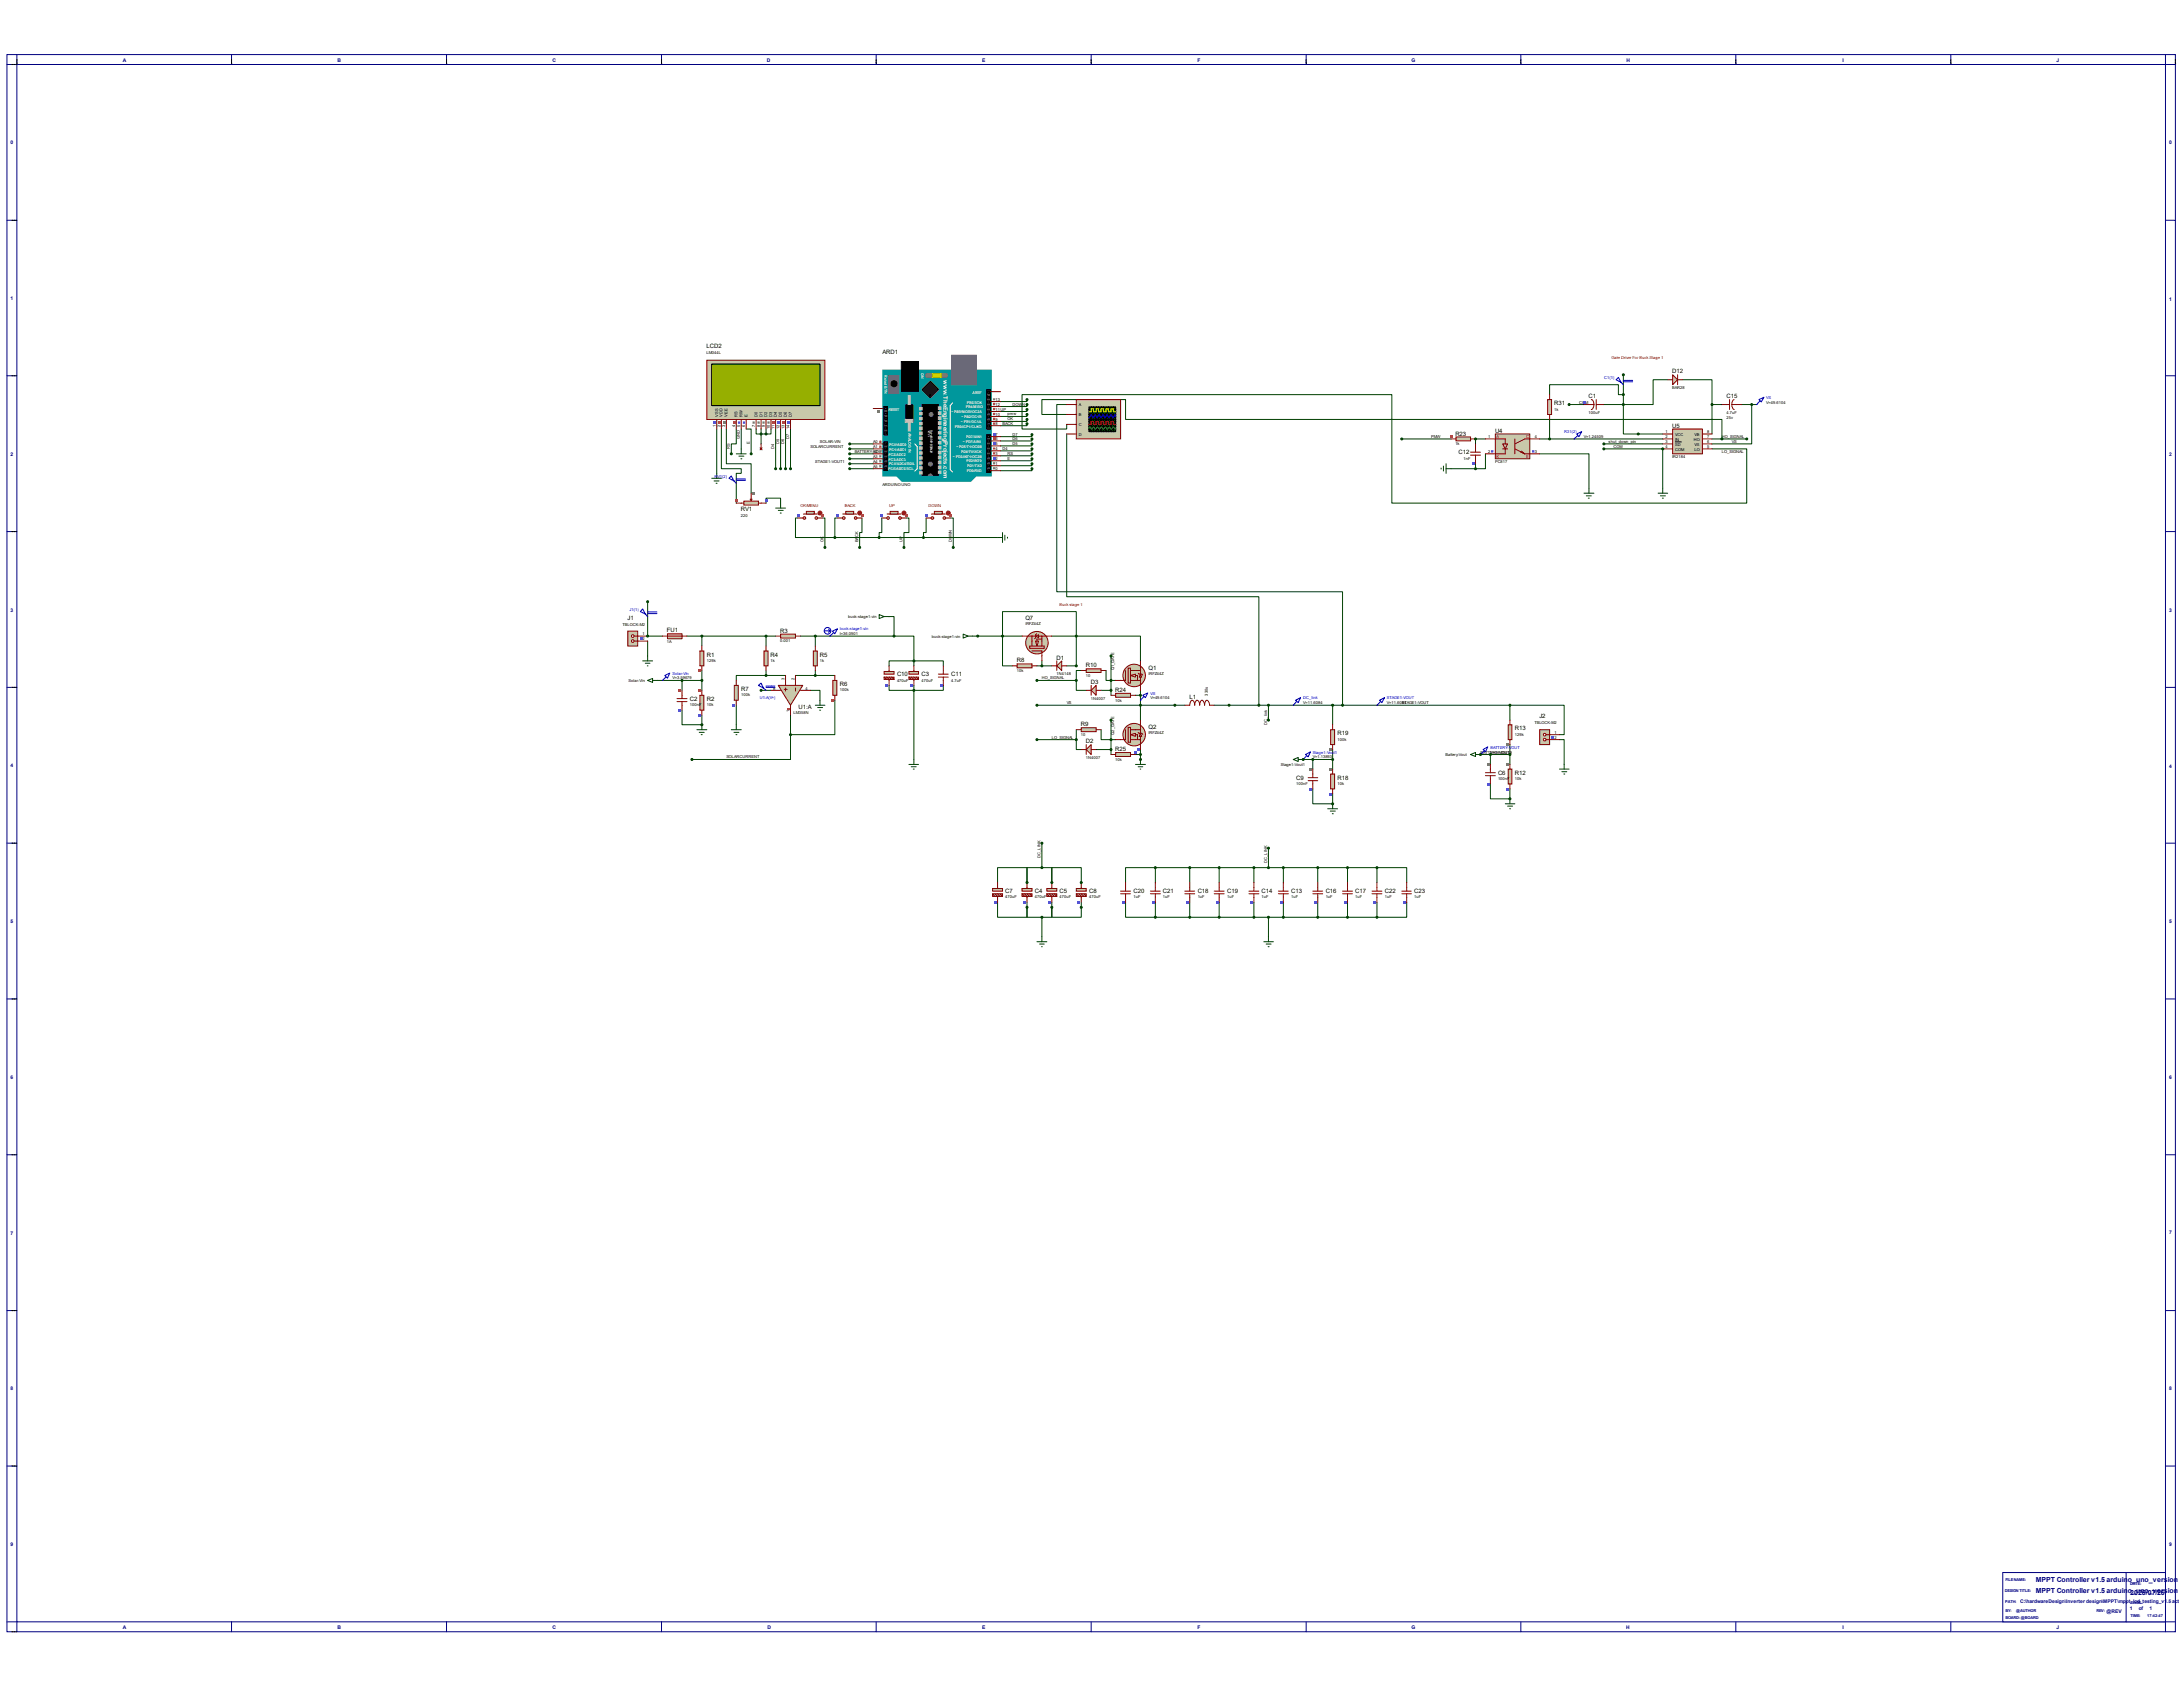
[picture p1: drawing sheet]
<svg xmlns="http://www.w3.org/2000/svg" width="279mm" height="216mm" viewBox="0 0 279 216" stroke-linecap="round" stroke-linejoin="round" font-family="sans-serif">
<defs><g id="words">
<g font-size=".9" fill="#000080">
<text x="260.6" y="202.4">MPPT Controller v1.5 arduino_uno_version wor</text>
<text x="260.6" y="203.8">MPPT Controller v1.5 arduino_uno_version wor</text>
<text x="272.6" y="204.1">2026/07/26</text>
</g>
<g font-size=".8">
<text x="90.4" y="44.6">LCD2</text>
<text x="112.9" y="45.3">ARD1</text>
<text x="214" y="47.8">D12</text>
<text x="198.9" y="51.9">R31</text>
<text x="203.3" y="51">C1</text>
<text x="221" y="51">C15</text>
<text x="186.3" y="55.8">R23</text>
<text x="186.7" y="58.2">C12</text>
<text x="191.3" y="55.4">U4</text>
<text x="214" y="54.7">U5</text>
<text x="94.8" y="65.4">RV1</text>
<text x="80.3" y="79.3">J1</text>
<text x="85.3" y="80.9">FU1</text>
<text x="99.9" y="81">R3</text>
<text x="131.2" y="79.3">Q7</text>
<text x="88.3" y="89.7">C2</text>
<text x="90.5" y="89.7">R2</text>
<text x="90.5" y="84">R1</text>
<text x="94.9" y="88.4">R7</text>
<text x="98.6" y="84">R4</text>
<text x="104.9" y="84">R5</text>
<text x="107.5" y="87.8">R6</text>
<text x="114.8" y="86.5">C10</text>
<text x="117.9" y="86.5">C3</text>
<text x="121.8" y="86.5">C11</text>
<text x="130.1" y="84.8">R8</text>
<text x="135.2" y="84.4">D1</text>
<text x="139" y="85.4">R10</text>
<text x="139.6" y="87.5">D3</text>
<text x="142.7" y="88.6">R24</text>
<text x="147" y="85.7">Q1</text>
<text x="152.2" y="89.5">L1</text>
<text x="102.2" y="90.7">U1:A</text>
<text x="138.3" y="93">R9</text>
<text x="139" y="95.1">D2</text>
<text x="147" y="93.3">Q2</text>
<text x="171.2" y="94.1">R19</text>
<text x="193.9" y="93.5">R13</text>
<text x="197" y="91.9">J2</text>
<text x="142.7" y="96.1">R25</text>
<text x="165.9" y="99.8">C9</text>
<text x="171.2" y="99.8">R18</text>
<text x="191.7" y="99.1">C6</text>
<text x="193.9" y="99.1">R12</text>
<text x="128.7" y="114.3">C7</text>
<text x="132.5" y="114.3">C4</text>
<text x="135.6" y="114.3">C5</text>
<text x="139.4" y="114.3">C8</text>
<text x="145.1" y="114.3">C20</text>
<text x="148.8" y="114.3">C21</text>
<text x="153.3" y="114.3">C18</text>
<text x="157.1" y="114.3">C19</text>
<text x="161.5" y="114.3">C14</text>
<text x="165.3" y="114.3">C13</text>
<text x="169.7" y="114.3">C16</text>
<text x="173.4" y="114.3">C17</text>
<text x="177.2" y="114.3">C22</text>
<text x="181" y="114.3">C23</text>
</g>
<text font-size=".8" fill="#fff" x="120.8" y="48.6" transform="rotate(90 120.8 48.6)">www.TheEngineeringProjects.com</text>
<g font-size=".6" fill="#000080">
<text x="15.7" y="7.9">A</text>
<text x="43.2" y="7.9">B</text>
<text x="70.7" y="7.9">C</text>
<text x="98.1" y="7.9">D</text>
<text x="125.7" y="7.9">E</text>
<text x="153.2" y="7.9">F</text>
<text x="180.6" y="7.9">G</text>
<text x="208.2" y="7.9">H</text>
<text x="235.8" y="7.9">I</text>
<text x="263.2" y="7.9">J</text>
<text x="1.4" y="18.5">0</text>
<text x="277.6" y="18.5">0</text>
<text x="1.4" y="38.4">1</text>
<text x="277.6" y="38.5">1</text>
<text x="1.4" y="58.3">2</text>
<text x="277.6" y="58.3">2</text>
<text x="1.4" y="78.3">3</text>
<text x="277.6" y="78.3">3</text>
<text x="1.4" y="98.2">4</text>
<text x="277.6" y="98.3">4</text>
<text x="1.4" y="118.1">5</text>
<text x="277.6" y="118.1">5</text>
<text x="1.4" y="138">6</text>
<text x="277.6" y="138">6</text>
<text x="1.4" y="158.1">7</text>
<text x="277.6" y="158">7</text>
<text x="1.4" y="177.9">8</text>
<text x="277.6" y="177.9">8</text>
<text x="1.4" y="197.9">9</text>
<text x="277.6" y="197.9">9</text>
<text x="15.7" y="208.4">A</text>
<text x="43.2" y="208.4">B</text>
<text x="70.7" y="208.4">C</text>
<text x="98.2" y="208.4">D</text>
<text x="125.7" y="208.4">E</text>
<text x="153.2" y="208.4">F</text>
<text x="180.6" y="208.4">G</text>
<text x="208.2" y="208.4">H</text>
<text x="235.8" y="208.4">I</text>
<text x="258.6" y="205.1">C:\hardwareDesign\Inverter design\MPPT\mppt_lcd_testing_v1.5 active\M</text>
<text x="263.2" y="208.4">J</text>
<text x="269.6" y="206.4">@REV</text>
<text x="272.6" y="206">1</text>
<text x="273.7" y="206">of</text>
<text x="275.1" y="206">1</text>
</g>
<g font-size=".5">
<text x="90.4" y="45.3">LM044L</text>
<text x="91.9" y="53.3" transform="rotate(-90 91.9 53.3)">VSS</text>
<text x="92.5" y="53.3" transform="rotate(-90 92.5 53.3)">VDD</text>
<text x="93.1" y="53.3" transform="rotate(-90 93.1 53.3)">VEE</text>
<text x="94.4" y="53.3" transform="rotate(-90 94.4 53.3)">RS</text>
<text x="95" y="53.3" transform="rotate(-90 95 53.3)">RW</text>
<text x="95.7" y="53.3" transform="rotate(-90 95.7 53.3)">E</text>
<text x="96.9" y="53.3" transform="rotate(-90 96.9 53.3)">D0</text>
<text x="97.6" y="53.3" transform="rotate(-90 97.6 53.3)">D1</text>
<text x="98.2" y="53.3" transform="rotate(-90 98.2 53.3)">D2</text>
<text x="98.8" y="53.3" transform="rotate(-90 98.8 53.3)">D3</text>
<text x="99.4" y="53.3" transform="rotate(-90 99.4 53.3)">D4</text>
<text x="100.1" y="53.3" transform="rotate(-90 100.1 53.3)">D5</text>
<text x="100.7" y="53.3" transform="rotate(-90 100.7 53.3)">D6</text>
<text x="101.3" y="53.3" transform="rotate(-90 101.3 53.3)">D7</text>
<text x="127.4" y="53.8">9</text>
<text x="127.4" y="53.2">10</text>
<text x="127.4" y="52.6">11UP</text>
<text x="127.4" y="51.9">12</text>
<text x="127.4" y="51.3">13</text>
<text x="128.9" y="53.8">OK</text>
<text x="128.9" y="53.1">pmw</text>
<text x="129.6" y="51.9">DOWN</text>
<text x="138.1" y="52">A</text>
<text x="138.1" y="53.3">B</text>
<text x="198.9" y="52.5">1k</text>
<text x="202.1" y="51.6">COM</text>
<text x="203.3" y="53">100uF</text>
<text x="214" y="49.8">BAR28</text>
<text x="221" y="53">4.7uF</text>
<text x="221" y="53.6">25v</text>
<text x="226.1" y="51.6">V=49.6104</text>
<text x="91.6" y="54.6" transform="rotate(-90 91.6 54.6)">1</text>
<text x="92.2" y="54.6" transform="rotate(-90 92.2 54.6)">2</text>
<text x="92.8" y="54.6" transform="rotate(-90 92.8 54.6)">3</text>
<text x="93.4" y="57.4" transform="rotate(-90 93.4 57.4)">RS</text>
<text x="94.1" y="54.6" transform="rotate(-90 94.1 54.6)">4</text>
<text x="94.7" y="56.2" transform="rotate(-90 94.7 56.2)">GND</text>
<text x="94.7" y="54.6" transform="rotate(-90 94.7 54.6)">5</text>
<text x="95.4" y="54.6" transform="rotate(-90 95.4 54.6)">6</text>
<text x="96" y="56.8" transform="rotate(-90 96 56.8)">E</text>
<text x="96.6" y="54.6" transform="rotate(-90 96.6 54.6)">7</text>
<text x="97.3" y="54.6" transform="rotate(-90 97.3 54.6)">8</text>
<text x="97.9" y="54.6" transform="rotate(-90 97.9 54.6)">9</text>
<text x="98.5" y="54.9" transform="rotate(-90 98.5 54.9)">10</text>
<text x="99.1" y="57.4" transform="rotate(-90 99.1 57.4)">D4</text>
<text x="99.1" y="54.9" transform="rotate(-90 99.1 54.9)">11</text>
<text x="99.7" y="56.8" transform="rotate(-90 99.7 56.8)">D5</text>
<text x="99.8" y="54.9" transform="rotate(-90 99.8 54.9)">12</text>
<text x="100.4" y="56.8" transform="rotate(-90 100.4 56.8)">D6</text>
<text x="100.4" y="54.9" transform="rotate(-90 100.4 54.9)">13</text>
<text x="101" y="56.2" transform="rotate(-90 101 56.2)">D7</text>
<text x="101" y="54.9" transform="rotate(-90 101 54.9)">14</text>
<text x="103.7" y="57.3">SOLARCURRENT</text>
<text x="104.4" y="59.2">STAGE1-VOUT1</text>
<text x="104.9" y="56.7">SOLAR-VIN</text>
<text x="109.4" y="58">BATTERY-VOUT</text>
<text x="111.8" y="59.9">A5</text>
<text x="111.8" y="59.3">A4</text>
<text x="111.8" y="58.6">A3</text>
<text x="111.8" y="58">A2</text>
<text x="111.8" y="57.4">A1</text>
<text x="111.8" y="56.7">A0</text>
<text x="127.4" y="59.5">1</text>
<text x="127.4" y="58.9">2</text>
<text x="127.4" y="58.3">3</text>
<text x="127.4" y="57.6">4</text>
<text x="127.4" y="57">5</text>
<text x="127.4" y="56.3">6</text>
<text x="127.4" y="55.8">7</text>
<text x="127.4" y="54.4">8</text>
<text x="128.3" y="54.4">BACK</text>
<text x="128.3" y="57.6">D4</text>
<text x="128.9" y="58.8">E</text>
<text x="128.9" y="58.2">RS</text>
<text x="129.6" y="56.9">D5</text>
<text x="129.6" y="56.3">D6</text>
<text x="129.6" y="55.8">D7</text>
<text x="138.1" y="54.5">C</text>
<text x="138.1" y="55.8">D</text>
<text x="183.2" y="56">PMW</text>
<text x="186.3" y="57">1k</text>
<text x="187.3" y="58.8">1nF</text>
<text x="190.5" y="56.1">1</text>
<text x="190.5" y="58">2</text>
<text x="191.3" y="59.3">PC817</text>
<text x="196.4" y="56.1">4</text>
<text x="196.4" y="58">3</text>
<text x="202.7" y="56">V=1.24509</text>
<text x="205.9" y="56.7">shut_down_pin</text>
<text x="206.5" y="57.3">COM</text>
<text x="213.1" y="55.5">1</text>
<text x="213.1" y="56.7">3</text>
<text x="213.1" y="56.1">2</text>
<text x="213.1" y="57.4">4</text>
<text x="214" y="58.6">IR2184</text>
<text x="214.4" y="55.8">VCC</text>
<text x="214.4" y="57">SD</text>
<text x="214.4" y="56.4">IN</text>
<text x="214.4" y="57.7">COM</text>
<text x="216.8" y="56.4">HO</text>
<text x="216.9" y="55.8">VB</text>
<text x="216.9" y="57">VS</text>
<text x="216.9" y="57.7">LO</text>
<text x="218.5" y="55.5">8</text>
<text x="218.5" y="56.1">7</text>
<text x="218.5" y="56.7">6</text>
<text x="218.5" y="57.4">5</text>
<text x="220.4" y="58">LO_SIGNAL</text>
<text x="220.4" y="56">HO_SIGNAL</text>
<text x="221.7" y="56.7">VS</text>
<text x="112.9" y="62.2">ARDUINO UNO</text>
<text x="127.4" y="60.2">0</text>
<text x="94.8" y="66.1">220</text>
<text x="105.4" y="69.4" transform="rotate(-90 105.4 69.4)">OK</text>
<text x="109.8" y="69.4" transform="rotate(-90 109.8 69.4)">BACK</text>
<text x="115.5" y="69.4" transform="rotate(-90 115.5 69.4)">UP</text>
<text x="121.8" y="69.4" transform="rotate(-90 121.8 69.4)">DOWN</text>
<text x="79.7" y="80.1">TBLOCK-M2</text>
<text x="82.3" y="81.3">1</text>
<text x="82.3" y="82">2</text>
<text x="85.3" y="82.3">1A</text>
<text x="99.9" y="82.2">0.001</text>
<text x="107.5" y="81.3">I=36.0901</text>
<text x="108.5" y="79.1">buck-stage1-vin</text>
<text x="119.3" y="81.6">buck-stage1-vin</text>
<text x="131.2" y="80">IRFZ44Z</text>
<text x="80.4" y="87.3">Solar-Vin</text>
<text x="86.1" y="87">V=3.59679</text>
<text x="90.5" y="84.7">129k</text>
<text x="94.9" y="89.1">100k</text>
<text x="98.6" y="84.7">1k</text>
<text x="99" y="88.3">8</text>
<text x="100.4" y="87.1" transform="rotate(-90 100.4 87.1)">3</text>
<text x="101.7" y="87.1" transform="rotate(-90 101.7 87.1)">2</text>
<text x="103.1" y="88.3">4</text>
<text x="104.9" y="84.7">1k</text>
<text x="107.5" y="88.5">100k</text>
<text x="114.8" y="87.2">470uF</text>
<text x="117.9" y="87.2">470uF</text>
<text x="121.8" y="87.2">4.7uF</text>
<text x="130.1" y="86">10k</text>
<text x="133.3" y="87">HO_SIGNAL</text>
<text x="135.2" y="86.4">1N4148</text>
<text x="139" y="86.7">10</text>
<text x="139.6" y="89.5">1N4007</text>
<text x="142.6" y="85.8" transform="rotate(-90 142.6 85.8)">Q1_GATE</text>
<text x="142.7" y="89.8">10k</text>
<text x="147" y="86.4">IRFZ44Z</text>
<text x="147.2" y="89.5">V=49.6104</text>
<text x="154.6" y="89" transform="rotate(-90 154.6 89)">330u</text>
<text x="88.3" y="90.4">100nF</text>
<text x="90.5" y="90.4">10k</text>
<text x="101" y="91.2" transform="rotate(-90 101 91.2)">1</text>
<text x="101.6" y="91.4">LM358N</text>
<text x="134.6" y="94.5">LO_SIGNAL</text>
<text x="136.5" y="90.1">VS</text>
<text x="138.3" y="94.2">10</text>
<text x="142.6" y="94" transform="rotate(-90 142.6 94)">Q2_GATE</text>
<text x="147" y="94">IRFZ44Z</text>
<text x="162.2" y="92.7" transform="rotate(-90 162.2 92.7)">DC_link</text>
<text x="166.8" y="90.1">V=11.6084</text>
<text x="171.2" y="94.8">100k</text>
<text x="177.5" y="90.1">V=11.6084</text>
<text x="179.4" y="90.1">STAGE1-VOUT</text>
<text x="193.9" y="94.2">129k</text>
<text x="196.4" y="92.7">TBLOCK-M2</text>
<text x="199" y="93.9">1</text>
<text x="199" y="94.6">2</text>
<text x="93" y="97.1">SOLARCURRENT</text>
<text x="139" y="97.1">1N4007</text>
<text x="142.7" y="97.4">10k</text>
<text x="163.9" y="98">Stage1-Vout1</text>
<text x="165.9" y="100.5">100nF</text>
<text x="168" y="97.1">V=1.13893</text>
<text x="171.2" y="100.5">10k</text>
<text x="185" y="96.8">Battery-Vout</text>
<text x="189.5" y="96.4">BATTERY-VOUT</text>
<text x="190.8" y="96.4">V=0.903519</text>
<text x="191.7" y="99.9">100nF</text>
<text x="193.9" y="99.9">10k</text>
<text x="133.2" y="109.8" transform="rotate(-90 133.2 109.8)">DC_LINK</text>
<text x="162.2" y="110.4" transform="rotate(-90 162.2 110.4)">DC_LINK</text>
<text x="128.7" y="115">470uF</text>
<text x="132.5" y="115">470uF</text>
<text x="135.6" y="115">470uF</text>
<text x="139.4" y="115">470uF</text>
<text x="145.1" y="115">1uF</text>
<text x="148.8" y="115">1uF</text>
<text x="153.3" y="115">1uF</text>
<text x="157.1" y="115">1uF</text>
<text x="161.5" y="115">1uF</text>
<text x="165.3" y="115">1uF</text>
<text x="169.7" y="115">1uF</text>
<text x="173.4" y="115">1uF</text>
<text x="177.2" y="115">1uF</text>
<text x="181" y="115">1uF</text>
</g>
<g font-size=".5" fill="#fff">
<text x="117.9" y="47.7" transform="rotate(90 117.9 47.7)">ON</text>
<text x="113.2" y="48" transform="rotate(90 113.2 48)">Reset BTN</text>
<text x="113.7" y="52.5">RESET</text>
<text x="121.8" y="52.9">~ PB3/MOSI/OC2A</text>
<text x="123" y="53.6">~ PB2/OC1B</text>
<text x="123.6" y="52.2">PB4/MISO</text>
<text x="123.7" y="51.6">PB5/SCK</text>
<text x="124.5" y="50.4">AREF</text>
<text x="113.7" y="59">PC3/ADC3</text>
<text x="113.7" y="58.3">PC2/ADC2</text>
<text x="113.7" y="59.6">PC4/ADC4/SDA</text>
<text x="113.8" y="57.7">PC1/ADC1</text>
<text x="113.8" y="57.1">PC0/ADC0</text>
<text x="116.3" y="55.4" transform="rotate(90 116.3 55.4)">ANALOG IN</text>
<text x="122" y="58.6">~ PD3/INT1/OC2B</text>
<text x="122.2" y="54.7">PB0/ICP1/CLKO</text>
<text x="122.4" y="57.4">~ PD5/T1/OC0B</text>
<text x="123" y="54.1">~ PB1/OC1A</text>
<text x="123" y="58">PD4/T0/XCK</text>
<text x="123.2" y="56.7">~ PD7/AIN1</text>
<text x="123.7" y="56.1">PD7/AIN1</text>
<text x="123.7" y="59.2">PD2/INT0</text>
<text x="123.8" y="59.7">PD1/TXD</text>
<text x="113.7" y="60.2">PC5/ADC5/SCL</text>
<text x="123.7" y="60.4">PD0/RXD</text>
</g>
<g font-size=".5" fill="#800000">
<text x="206.2" y="46">Gate Driver For Buck Stage 1</text>
<text x="191.5" y="56.1">A</text>
<text x="191.5" y="58.6">K</text>
<text x="195.3" y="56.1">C</text>
<text x="195.3" y="58.6">E</text>
<text x="102.4" y="64.9">OK/MENU</text>
<text x="108.1" y="64.9">BACK</text>
<text x="113.8" y="64.9">UP</text>
<text x="118.8" y="64.9">DOWN</text>
<text x="135.6" y="77.5">Buck stage 1</text>
</g>
<g font-size=".5" fill="#0000c0">
<text x="205.3" y="48.5">C1(1)</text>
<text x="226.1" y="51.1">VS</text>
<text x="200.2" y="55.5">R31(2)</text>
<text x="91.4" y="61.1">RV1(2)</text>
<text x="80.6" y="78.1">J1(1)</text>
<text x="107.5" y="80.7">buck-stage1-vin</text>
<text x="86.1" y="86.4">Solar-Vin</text>
<text x="97.2" y="89.5">U1:A(V+)</text>
<text x="147.2" y="88.9">VS</text>
<text x="166.8" y="89.5">DC_link</text>
<text x="177.5" y="89.5">STAGE1-VOUT</text>
<text x="190.8" y="95.8">BATTERY-VOUT</text>
<text x="168" y="96.4">Stage1-Vout1</text>
</g>
<g font-size=".5" fill="#000080">
<text x="256.6" y="203.8">DESIGN TITLE:</text>
<text x="256.7" y="202.4">FILE NAME:</text>
<text x="272.6" y="202.9">DATE:</text>
<text x="256.6" y="205.1">PATH:</text>
<text x="256.7" y="206.3">BY:</text>
<text x="256.7" y="207.2">BOARD: @BOARD</text>
<text x="258.1" y="206.3">@AUTHOR</text>
<text x="268.3" y="206.3">REV:</text>
<text x="272.7" y="205.2">PAGE:</text>
<text x="272.7" y="207">TIME:</text>
<text x="274.8" y="207">17:42:47</text>
</g>
<g font-size=".4" fill="#fff">
<text x="119.1" y="55.9" transform="rotate(-90 119.1 55.9)">1121</text>
<text x="119.4" y="58" transform="rotate(-90 119.4 58)">ATMEGA328P-PU</text>
</g>
</g></defs>
<g fill="none" stroke="#000080" stroke-width=".13">
<path d="M.9 7h277.5v201.8h-277.5zM2.2 8.3h275v199.3h-275zM2.2 7v1.3h-1.3M29.6 7v1.3M57.1 7v1.3M84.7 7v1.3M112.1 7v1.3M139.7 7v1.3M167.2 7v1.3M194.6 7v1.3M222.2 7v1.3M249.7 7v1.3"/>
<path d="M277.2 7v1.3h1.2M.9 28.2h1.3M277.2 28.2h1.2M.9 48.1h1.3M277.2 48.1h1.2M.9 68h1.3M277.2 68h1.2M.9 88h1.3M277.2 88h1.2M.9 107.9h1.3M277.2 107.9h1.2M.9 127.8h1.3"/>
<path d="M277.2 127.8h1.2M.9 147.8h1.3M277.2 147.8h1.2M.9 167.7h1.3M277.2 167.7h1.2M.9 187.6h1.3M277.2 187.6h1.2M.9 207.6h1.3v1.2M29.6 207.6v1.2M57.1 207.6v1.2M84.7 207.6v1.2M112.1 207.6v1.2"/>
<path d="M139.7 207.6v1.2M167.2 207.6v1.2M194.6 207.6v1.2M222.2 207.6v1.2M249.7 207.6v1.2M278.4 207.6h-1.2v1.2"/>
</g>
<g fill="none" stroke="#000" stroke-width=".13">
<path d="M1.5 8.3h.6M2.2 7.6v.6M29.6 7.6l.1 .6M57.1 7.6l.1 .6M84.7 7.6v.6M112.1 7.6l.1 .6M139.7 7.6v.6M167.2 7.6v.6M194.6 7.6l.1 .6M222.2 7.6v.6M249.7 7.6v.6M278.4 7.6l.1 .6"/>
<path d="M1.5 28.2h.6M1.5 48.1h.6M1.5 68h.6M1.5 88h.6M1.5 107.9h.6M1.5 127.8h.6M1.5 147.8h.6M1.5 167.7h.6M1.5 187.6h.6M1.5 208.8h.6"/>
</g>
<path d="M256.3 201.3h20.9v6.3h-20.9z" fill="#fff" stroke="#000080" stroke-width=".13"/>
<path d="M272.1 201.3v6.3" fill="none" stroke="#000080" stroke-width=".13"/>
<g fill="none" stroke="#004000" stroke-width=".13">
<path d="M91.7 54.9v5.7M92.3 54.9v5.1h2.6v.6h-.7v3.8M93 54.9v4.5h3.1v3.7M94.2 54.9v1.9h-.6v1.3M94.9 54.9v2.5M95.5 54.9h.6v3.2M96.8 54.9v.6h1.2M97.4 54.9v1.9M98 54.9v.6M98.7 54.9v.6h-.7M99.3 54.9v5.1M99.9 54.9v5.1"/>
<path d="M100.5 54.9v5.1M101.2 54.9v5.1M108.8 56.8h3M108.8 57.4h3M108.8 60h3M108.8 58.7h3M108.8 59.4h3M108.8 58.1h3M131.4 53.7v.2h-3.3M131.4 53v.3h-3.3M131.4 52.4v.3h-3.3M131.4 51.8v.2h-3.3"/>
<path d="M131.4 51.1v.3h-3.3M131.4 54.2v.3h-3.3M132.1 60v.2h-4M132.1 59.4v.2h-4M132.1 58.7v.3h-4M132.1 58.1v.2h-4M132.1 56.8v.3h-4M132.1 56.2v.2h-4M132.1 55.6v.3h-4M132.1 57.4v.3h-4M136.5 54.3v.6h-5.7v-4.4h47.3v13.9h45.5v-7h-4.5M136.5 53h-3.2v-1.9h10.8v2.6h76.3v2.5"/>
<path d="M136.5 55.5v20.9h24.6v13.9M136.5 51.8h-1.2v23.9h36.5v14.6M179.4 56.2h6.3M185.7 60h3.1M188.8 56.2h.1M188.8 56.2v.6M188.8 59.4v.6M188.8 56.2h1.3M190.1 58.1v1.9h-1.3M197.1 58.1h6.3v4.4M197.1 56.2h15.7M198.3 50.5v-1.3h8.8v1.3h.7"/>
<path d="M198.3 53.7v2.5M200.8 51.8h1.9M205.3 56.8h7.5M205.3 57.4h7.5M205.3 51.8h2.5M207.8 51.8v3.7h5M207.8 48v3.8M212.8 57.4h.1M212.8 57.4v5.1M213.4 48.6h-1.8v3.2h-3.8M215.3 48.6h3.8v3.2M219.1 51.8v3.7"/>
<path d="M219.1 51.8h1.3M219.1 56.2h4.5M222.9 51.8h1.9M224.2 51.8v5h-5.1M82.9 77v4.4M98 64.4v-.6h1.9v.6M102.1 66.3h-.3v2.5h5M105.3 66.3h.3v3.8M106.8 68.8h20.9M107.2 66.3h-.4v2.5M110.3 66.3v1.9h-.3v1.9M112.9 66.3v1.9h-.4v.6"/>
<path d="M113.8 78.9h.6v2.5M116 66.3h.3v1.9h-.6v1.9M118.5 66.3v1.9h-.3v.6M121.7 66.3h.3v3.8M82.9 81.4h.1M82.9 82v1.9M82.9 81.4h1.9M84.2 87.1h5.6M87.3 90.9v1.9h2.5M87.3 87.1v1.2M87.9 81.4h11.4M89.8 92.8h.1"/>
<path d="M89.8 81.4v1.3M89.8 85.8v2.5M89.8 91.5v1.3M94.2 90.3v2.5M97.4 88.3h1.3M98 86.4h-3.8v.7M98 86.4h2.5M98 81.4v1.3M98 85.8v.6M101.2 94v3.2h-12.6M101.2 91.5v2.5M101.8 86.4h5"/>
<path d="M102.4 81.4h12M103.7 88.3h1.2v1.3M104.4 81.4v1.3M104.4 85.8v.6M106.8 89.6v4.4h-5.6M113.8 87.7v.6h6.9v-.6M114.4 81.4h2.6v3.2M117 84.6h-3.2v.6M117 84.6h3.7v.6M117 84.6v.6M117 87.7v9.5M124.5 81.4h6.3"/>
<path d="M132.7 87.1h5.1M132.7 90.3h18.9M132.7 85.2h1.9M132.7 94.7h5.1M133.3 84.6v.6M134.6 81.4h3.2M137.8 81.4h8.2v3.2M137.8 87.1v1.2h1.2M137.8 94.7v1.2h.6M137.8 81.4v-3.1h-9.5v6.9h1.3M137.8 81.4v3.8h-1.3M137.8 93.4v1.3"/>
<path d="M138.4 85.8h-.6v1.3M140.3 95.9h1.9M140.9 93.4v1.3h1.9M140.9 88.3h1.3M141.6 85.8v1.3h1.2M142.2 83.9v5.1M142.2 92.2v4.4M145.3 96.6h.7M145.3 89h.7M146 97.2h.1M146 88.3v3.9M146 95.9v1.3"/>
<path d="M155.4 90.3h37.9M162.3 90.3v1.9M166.8 97.2h.1M166.8 97.2h3.8M168 97.2v1.2M170.6 90.3v2.5M170.6 95.9v2.5M189.5 96.6h.1M189.5 96.6h3.8M190.8 96.6v1.2M193.3 90.3h6.9v3.7h-.6M193.3 90.3v1.9"/>
<path d="M193.3 95.3v2.5M199.6 94.7h.6v3.1M127.7 115.5v1.9h3.7v-1.3M127.7 112.9v-1.9h3.7v1.9M131.4 112.9h.1M131.4 116.1v1.3h1.9M131.4 115.5v.6M133.3 111h-1.9v1.9M133.3 111h1.3v1.9M133.3 107.9v3.1M133.3 117.4v2.5M134.6 112.9h.1"/>
<path d="M134.6 112.9v-1.9h3.8v1.9M134.6 116.1v1.3h-1.3M134.6 115.5v.6M138.4 115.5v1.9h-3.8v-1.3M138.4 112.9h.1M144.1 115.5v1.9h3.8M147.9 111h-3.8v1.9M147.9 111v1.9M147.9 115.5v1.9M147.9 111h28.3M147.9 117.4h28.3M152.3 111v1.9"/>
<path d="M152.3 115.5v1.9M156 111v1.9M156 115.5v1.9M160.5 111v1.9M160.5 115.5v1.9M162.3 108.5v2.5M162.3 117.4v2.5M164.3 111v1.9M164.3 115.5v1.9M168 101v1.9h2.6M168.7 111v1.9M168.7 115.5v1.9"/>
<path d="M170.6 102.9h.1M170.6 101.6v1.3M172.5 111v1.9M172.5 115.5v1.9M176.2 111h3.8v1.9M176.2 111v1.9M176.2 115.5v1.9M180 115.5v1.9h-3.8M190.8 100.3v1.9h2.5M193.3 102.2h.1M193.3 101v1.2"/>
</g>
<path d="M80.3 80.8h1.3v1.9h-1.3z" fill="#c8c8aa" stroke="#800000" stroke-width=".13"/>
<path d="M81.2 81.4h.4" fill="none" stroke="#800000" stroke-width=".13"/>
<circle cx="81" cy="81.4" r=".17" fill="#fff" stroke="#800000" stroke-width=".13"/>
<path d="M81.2 82h.4" fill="none" stroke="#800000" stroke-width=".13"/>
<circle cx="81" cy="82" r=".17" fill="#fff" stroke="#800000" stroke-width=".13"/>
<path d="M81.6 81.4h1.3M81.6 82h1.3" fill="none" stroke="#800000" stroke-width=".13"/>
<path d="M81.9 81.6h.3v.3h-.3z" fill="#4040ff"/>
<path d="M85.4 81.1h1.9v.6h-1.9z" fill="#c8c8aa" stroke="#800000" stroke-width=".13"/>
<path d="M84.8 81.4h3.1" fill="none" stroke="#800000" stroke-width=".13"/>
<path d="M82.3 84.6h1.2M82.6 84.9h.6M82.8 85.2h.1M82.9 83.9v.7" fill="none" stroke="#004000" stroke-width=".13"/>
<g fill="#004000" stroke="#004000" stroke-width=".13">
<circle cx="82.9" cy="81.4" r=".13"/>
<circle cx="82.9" cy="77" r=".13"/>
</g>
<path d="M89.6 89h.5v1.9h-.5z" fill="#c8c8aa" stroke="#800000" stroke-width=".13"/>
<path d="M89.8 88.3v.7M89.8 90.9v.6" fill="none" stroke="#800000" stroke-width=".13"/>
<path d="M89.4 88.2h.3v.4h-.3z" fill="#ff4040"/>
<path d="M89.4 91.4h.3v.3h-.3z" fill="#4040ff"/>
<path d="M89.6 83.3h.5v1.9h-.5z" fill="#c8c8aa" stroke="#800000" stroke-width=".13"/>
<path d="M89.8 82.7v.6M89.8 85.2v.6" fill="none" stroke="#800000" stroke-width=".13"/>
<path d="M89.4 85.7h.3v.3h-.3z" fill="#ff4040"/>
<g fill="#004000" stroke="#004000" stroke-width=".13">
<circle cx="89.8" cy="81.4" r=".13"/>
<circle cx="89.8" cy="87.1" r=".13"/>
</g>
<path d="M86.7 89.8h1.2M86.7 89.4h1.2M87.3 88.3v1.1M87.3 89.8v1.1" fill="none" stroke="#800000" stroke-width=".13"/>
<path d="M86.8 90.7h.4v.4h-.4z" fill="#4040ff"/>
<path d="M86.8 88.2h.4v.4h-.4z" fill="#ff4040"/>
<g fill="#004000" stroke="#004000" stroke-width=".13">
<circle cx="87.3" cy="87.1" r=".13"/>
<circle cx="89.8" cy="92.8" r=".13"/>
</g>
<path d="M82.9 87.1l.6-.3v.5zM83.5 87.1h.7M89.2 93.4h1.3M89.5 93.7h.6M89.7 94h.2M89.8 92.8v.6" fill="none" stroke="#004000" stroke-width=".13"/>
<path d="M99.9 81.2h1.9v.5h-1.9z" fill="#c8c8aa" stroke="#800000" stroke-width=".13"/>
<path d="M99.3 81.4h.6M101.8 81.4h.6" fill="none" stroke="#800000" stroke-width=".13"/>
<path d="M99.6 87.7h3.1l-1.5 2.6z" fill="#c8c8aa" stroke="#800000" stroke-width=".13"/>
<path d="M98.7 88.3h1.2M100.4 88.2h.4M100.5 86.4v1.3M100.5 88.1v.3M101.2 90.3v1.2M101.8 86.4v1.3M101.8 88.1v.3M102.4 88.3h1.3" fill="none" stroke="#800000" stroke-width=".13"/>
<path d="M100.8 90.6h.2v.2h-.2z" fill="#ff4040"/>
<path d="M97.8 83.3h.5v1.9h-.5z" fill="#c8c8aa" stroke="#800000" stroke-width=".13"/>
<path d="M98 82.7v.6M98 85.2v.6" fill="none" stroke="#800000" stroke-width=".13"/>
<path d="M104.1 83.3h.5v1.9h-.5z" fill="#c8c8aa" stroke="#800000" stroke-width=".13"/>
<path d="M104.4 82.7v.6M104.4 85.2v.6" fill="none" stroke="#800000" stroke-width=".13"/>
<path d="M106.6 87.1h.5v1.9h-.5z" fill="#c8c8aa" stroke="#800000" stroke-width=".13"/>
<path d="M106.8 86.4v.7M106.8 89v.6" fill="none" stroke="#800000" stroke-width=".13"/>
<path d="M106.4 89.5h.3v.3h-.3z" fill="#ff4040"/>
<path d="M93.6 93.4h1.3M93.9 93.7h.7M94.2 94h.1M94.2 92.8v.6" fill="none" stroke="#004000" stroke-width=".13"/>
<path d="M94 87.7h.5v1.9h-.5z" fill="#c8c8aa" stroke="#800000" stroke-width=".13"/>
<path d="M94.2 87.1v.6M94.2 89.6v.7" fill="none" stroke="#800000" stroke-width=".13"/>
<path d="M93.8 90.1h.3v.4h-.3z" fill="#4040ff"/>
<g fill="#c8c8aa" stroke="#800000" stroke-width=".13">
<path d="M116.3 85.9h1.3v.4h-1.3z"/>
<path d="M116.3 86.7h1.3v.3h-1.3z"/>
</g>
<path d="M116.3 86.7l.3 .3M116.6 86.7l.4 .3v.7M117 85.2v.7M117 86.7l.3 .3M117.3 86.7l.3 .3" fill="none" stroke="#800000" stroke-width=".13"/>
<path d="M116.5 87.5h.3v.4h-.3z" fill="#4040ff"/>
<g fill="#c8c8aa" stroke="#800000" stroke-width=".13">
<path d="M144.7 86.4l.6-.1v.4z"/>
<path d="M144.4 85.5h.3v1.9h-.3z"/>
<circle cx="145.2" cy="86.4" r="1.44"/>
</g>
<path d="M144.1 85.8v1.3h-.7M144.7 87.1h1.3M144.7 85.8h1.3M145.3 86.4h.3v.7" fill="none" stroke="#800000" stroke-width=".13"/>
<path d="M146 86.3l.1 .4h-.3z" fill="#c8c8aa" stroke="#800000" stroke-width=".13"/>
<path d="M142.8 87.1h.6M145.7 86.1l.1 .2h.3l.2 .1M146 84.6v.6M146 85.3v1M146 86.7v1.6" fill="none" stroke="#800000" stroke-width=".13"/>
<g fill="#c8c8aa" stroke="#800000" stroke-width=".13">
<path d="M144.7 94l.6-.1v.3z"/>
<path d="M144.4 93.1h.3v1.9h-.3z"/>
<circle cx="145.2" cy="94" r="1.44"/>
</g>
<path d="M144.1 93.4v1.3h-.7M144.7 94.7h1.3M144.7 93.4h1.3M145.3 94h.3v.7" fill="none" stroke="#800000" stroke-width=".13"/>
<path d="M146 93.9l.1 .3h-.3z" fill="#c8c8aa" stroke="#800000" stroke-width=".13"/>
<path d="M142.8 94.7h.6M145.7 93.7l.1 .2h.3l.2 .1M146 92.2v.6M146 92.8v1.1M146 94.2v1.7" fill="none" stroke="#800000" stroke-width=".13"/>
<path d="M145.5 95.8h.3v.3h-.3z" fill="#4040ff"/>
<path d="M130.2 85h1.9v.5h-1.9z" fill="#c8c8aa" stroke="#800000" stroke-width=".13"/>
<path d="M129.6 85.2h.6M132.1 85.2h.6" fill="none" stroke="#800000" stroke-width=".13"/>
<path d="M135.9 84.6v1.2l-.6-.6z" fill="#c8c8aa" stroke="#800000" stroke-width=".13"/>
<path d="M134.6 85.2h.7M135.3 84.6v1.2M135.9 85.2h.6" fill="none" stroke="#800000" stroke-width=".13"/>
<path d="M145.3 97.8h1.3M145.7 98.1h.6M145.9 98.4h.1M146 97.2v.6" fill="none" stroke="#004000" stroke-width=".13"/>
<g fill="#004000" stroke="#004000" stroke-width=".13">
<circle cx="146" cy="97.2" r=".13"/>
<circle cx="146" cy="90.3" r=".13"/>
</g>
<path d="M138.4 93.1h1.9v.5h-1.9z" fill="#c8c8aa" stroke="#800000" stroke-width=".13"/>
<path d="M137.8 93.4h.6M140.3 93.4h.6" fill="none" stroke="#800000" stroke-width=".13"/>
<path d="M139 95.9l.7-.6v1.3z" fill="#c8c8aa" stroke="#800000" stroke-width=".13"/>
<path d="M138.4 95.9h.6M139 95.3v1.3M139.7 95.9h.6" fill="none" stroke="#800000" stroke-width=".13"/>
<path d="M139 85.6h1.9v.5h-1.9z" fill="#c8c8aa" stroke="#800000" stroke-width=".13"/>
<path d="M138.4 85.8h.6M140.9 85.8h.7" fill="none" stroke="#800000" stroke-width=".13"/>
<path d="M140.3 87.7v1.3l-.6-.7z" fill="#c8c8aa" stroke="#800000" stroke-width=".13"/>
<path d="M139 88.3h.7M139.7 87.7v1.3M140.3 88.3h.6M151.6 90.3h.7v-.4l.3-.3 .2 .1 .1 .6 .1-.4 .2-.3 .2 .1 .1 .6 .2-.6 .1-.1 .3 .3 .1 .4 .1-.6 .2-.1 .3 .3v.4h.6" fill="none" stroke="#800000" stroke-width=".13"/>
<circle cx="150.4" cy="90.3" r=".13" fill="#004000" stroke="#004000" stroke-width=".13"/>
<path d="M133.3 119.9v.6M132.7 120.5h1.3M133.1 120.8h.5M133.3 121.2h.1" fill="none" stroke="#004000" stroke-width=".13"/>
<g fill="#c8c8aa" stroke="#800000" stroke-width=".13">
<path d="M134 113.7h1.3v.3h-1.3z"/>
<path d="M134 114.4h1.3v.3h-1.3z"/>
</g>
<path d="M134 114.4l.3 .3M134.3 114.4l.3 .3v.8M134.6 112.9v.8M134.6 114.4l.3 .3M134.9 114.4l.4 .3" fill="none" stroke="#800000" stroke-width=".13"/>
<path d="M134.2 115.3h.3v.4h-.3z" fill="#4040ff"/>
<path d="M197.1 93.4h1.2v1.9h-1.2z" fill="#c8c8aa" stroke="#800000" stroke-width=".13"/>
<path d="M197.9 94h.4" fill="none" stroke="#800000" stroke-width=".13"/>
<circle cx="197.7" cy="94" r=".17" fill="#fff" stroke="#800000" stroke-width=".13"/>
<path d="M197.9 94.7h.4" fill="none" stroke="#800000" stroke-width=".13"/>
<circle cx="197.7" cy="94.7" r=".17" fill="#fff" stroke="#800000" stroke-width=".13"/>
<path d="M198.3 94h1.3M198.3 94.7h1.3" fill="none" stroke="#800000" stroke-width=".13"/>
<path d="M198.6 94.2h.3v.3h-.3z" fill="#4040ff"/>
<path d="M199.6 98.4h1.2M199.9 98.8h.6M200.2 99.1h.1M200.2 97.8v.6" fill="none" stroke="#004000" stroke-width=".13"/>
<path d="M193 98.4h.5v1.9h-.5z" fill="#c8c8aa" stroke="#800000" stroke-width=".13"/>
<path d="M193.3 97.8v.6M193.3 100.3v.7" fill="none" stroke="#800000" stroke-width=".13"/>
<path d="M192.8 97.7h.4v.3h-.4z" fill="#808080"/>
<path d="M192.8 100.8h.4v.4h-.4z" fill="#4040ff"/>
<path d="M193 92.8h.5v1.9h-.5z" fill="#c8c8aa" stroke="#800000" stroke-width=".13"/>
<path d="M193.3 92.2v.6M193.3 94.7v.6" fill="none" stroke="#800000" stroke-width=".13"/>
<path d="M192.8 95.1h.4v.4h-.4z" fill="#808080"/>
<circle cx="193.3" cy="96.6" r=".13" fill="#004000" stroke="#004000" stroke-width=".13"/>
<path d="M190.1 99.3h1.3M190.1 98.9h1.3M190.8 97.8v1.1M190.8 99.3v1" fill="none" stroke="#800000" stroke-width=".13"/>
<path d="M190.3 100.2h.3v.3h-.3z" fill="#4040ff"/>
<path d="M190.3 97.7h.3v.3h-.3z" fill="#808080"/>
<g fill="#004000" stroke="#004000" stroke-width=".13">
<circle cx="190.8" cy="96.6" r=".13"/>
<circle cx="193.3" cy="102.2" r=".13"/>
</g>
<path d="M123.3 81.2l.6 .2-.6 .3zM123.9 81.4h.6M188.2 96.6l.6-.3v.5zM188.8 96.6h.7M192.7 102.9h1.2M193 103.2h.6M193.2 103.5h.1M193.3 102.2v.7" fill="none" stroke="#004000" stroke-width=".13"/>
<path d="M170.3 99.1h.5v1.9h-.5z" fill="#c8c8aa" stroke="#800000" stroke-width=".13"/>
<path d="M170.6 98.4v.7M170.6 101v.6" fill="none" stroke="#800000" stroke-width=".13"/>
<path d="M170.1 98.3h.3v.3h-.3z" fill="#808080"/>
<path d="M170.1 101.4h.3v.4h-.3z" fill="#4040ff"/>
<path d="M170.3 93.4h.5v1.9h-.5z" fill="#c8c8aa" stroke="#800000" stroke-width=".13"/>
<path d="M170.6 92.8v.6M170.6 95.3v.6" fill="none" stroke="#800000" stroke-width=".13"/>
<path d="M170.1 95.8h.3v.3h-.3z" fill="#808080"/>
<circle cx="170.6" cy="97.2" r=".13" fill="#004000" stroke="#004000" stroke-width=".13"/>
<path d="M167.4 99.9h1.3M167.4 99.5h1.3M168 98.4v1.1M168 99.9v1.1" fill="none" stroke="#800000" stroke-width=".13"/>
<path d="M167.6 100.8h.3v.4h-.3z" fill="#4040ff"/>
<path d="M167.6 98.3h.3v.3h-.3z" fill="#808080"/>
<g fill="#004000" stroke="#004000" stroke-width=".13">
<circle cx="168" cy="97.2" r=".13"/>
<circle cx="170.6" cy="102.9" r=".13"/>
<circle cx="170.6" cy="90.3" r=".13"/>
<circle cx="104.4" cy="86.4" r=".13"/>
<circle cx="98" cy="86.4" r=".13"/>
<circle cx="97.4" cy="88.3" r=".13"/>
</g>
<path d="M112.5 78.7l.7 .2-.7 .3zM113.2 78.9h.6M104.4 90.3h1.2M104.6 90.6h.7M104.9 90.9h.1M104.9 89.6v.7M165.5 97.2l.7-.3v.6zM166.2 97.2h.6M169.9 103.5h1.3M170.3 103.8h.6M170.5 104.1h.1M170.6 102.9v.6" fill="none" stroke="#004000" stroke-width=".13"/>
<path d="M97.1 87.7l.3-.3 .3 .7zM97.7 88.1l.3 .2M98 87.8h.2M98 88h1.2M98.3 87.8h.2M98.6 87.8h.1M98.8 87.8h.1M99 87.8h.2" fill="none" stroke="#0000c0" stroke-width=".13"/>
<g fill="#c8c8aa" stroke="#800000" stroke-width=".13">
<path d="M132.5 82h.4l-.2 .7z"/>
<path d="M131.8 82.7h1.8v.3h-1.8z"/>
<circle cx="132.7" cy="82.3" r="1.44"/>
</g>
<path d="M132.1 83.3h1.2v.6M132.1 81.4v1.3M133.3 81.4v1.3M133.3 81.8h-.6v.2" fill="none" stroke="#800000" stroke-width=".13"/>
<path d="M132.6 81.4l.3-.2v.4z" fill="#c8c8aa" stroke="#800000" stroke-width=".13"/>
<path d="M130.8 81.4h.6M131.5 81.4h1M132.7 81.1l-.2 .1v.4l-.1 .1M132.9 81.4h1.7M133.3 83.9v.7" fill="none" stroke="#800000" stroke-width=".13"/>
<path d="M176.6 89.6l.6-.3-.3 .6zM176.7 89.8l-.4 .5" fill="none" stroke="#0000c0" stroke-width=".13"/>
<g fill="#004000" stroke="#004000" stroke-width=".13">
<circle cx="137.8" cy="81.4" r=".13"/>
<circle cx="98" cy="81.4" r=".13"/>
</g>
<path d="M202.7 63.1h1.3M203 63.5h.7M203.3 63.8h.1M203.4 62.5v.6" fill="none" stroke="#004000" stroke-width=".13"/>
<path d="M214.1 54.9h3.8v3.2h-3.8z" fill="#c8c8aa" stroke="#800000" stroke-width=".13"/>
<path d="M212.8 55.5h1.3M212.8 56.8h1.3M212.8 56.2h1.3M212.8 57.4h1.3M217.9 55.5h1.2M217.9 56.8h1.2M217.9 56.2h1.2M217.9 57.4h1.2" fill="none" stroke="#800000" stroke-width=".13"/>
<path d="M214.4 56.6h.8" fill="none" stroke="#000" stroke-width=".13"/>
<path d="M184.4 59.9v.1M184.7 59.6v.7M185.1 60h.6M185.1 59.4v1.2M212.2 63.1h1.2M212.5 63.5h.6M212.8 63.8h.1M212.8 62.5v.6" fill="none" stroke="#004000" stroke-width=".13"/>
<g fill="#004000" stroke="#004000" stroke-width=".13">
<circle cx="209.7" cy="55.5" r=".13"/>
<circle cx="205.3" cy="56.8" r=".13"/>
<circle cx="207.8" cy="51.8" r=".13"/>
<circle cx="212.8" cy="57.4" r=".13"/>
<circle cx="205.3" cy="57.4" r=".13"/>
<circle cx="207.8" cy="48" r=".13"/>
</g>
<path d="M206.8 48.6l.3-.3 .4 .6zM207.5 48.9l.3 .3M207.8 48.7h.1M207.8 48.9h1.2M208 48.7h.2M208.3 48.7h.1M208.5 48.7h.2M208.8 48.7h.2" fill="none" stroke="#0000c0" stroke-width=".13"/>
<path d="M186.4 55.9h1.8v.5h-1.8z" fill="#c8c8aa" stroke="#800000" stroke-width=".13"/>
<path d="M185.7 56.2h.7M188.2 56.2h.6" fill="none" stroke="#800000" stroke-width=".13"/>
<path d="M185.5 55.7h.4v.3h-.4z" fill="#ff4040"/>
<path d="M188.2 57.9h1.3M188.2 58.3h1.3M188.8 56.8v1.1M188.8 58.3v1.1" fill="none" stroke="#800000" stroke-width=".13"/>
<path d="M188.4 59.2h.3v.3h-.3z" fill="#4040ff"/>
<g fill="#004000" stroke="#004000" stroke-width=".13">
<circle cx="133.4" cy="85.2" r=".13"/>
<circle cx="142.2" cy="87.1" r=".13"/>
<circle cx="142.2" cy="83.9" r=".13"/>
<circle cx="142.2" cy="94.7" r=".13"/>
<circle cx="142.2" cy="92.2" r=".13"/>
<circle cx="137.8" cy="87.1" r=".13"/>
<circle cx="132.7" cy="87.1" r=".13"/>
<circle cx="137.8" cy="94.7" r=".13"/>
<circle cx="132.7" cy="94.7" r=".13"/>
<circle cx="132.7" cy="90.3" r=".13"/>
<circle cx="223.6" cy="56.2" r=".13"/>
<circle cx="207.8" cy="50.5" r=".13"/>
<circle cx="188.8" cy="56.2" r=".13"/>
<circle cx="188.8" cy="60" r=".13"/>
</g>
<path d="M142.8 88.7h1.9v.5h-1.9z" fill="#c8c8aa" stroke="#800000" stroke-width=".13"/>
<path d="M142.2 89h.6M144.7 89h.6" fill="none" stroke="#800000" stroke-width=".13"/>
<circle cx="146" cy="89" r=".13" fill="#004000" stroke="#004000" stroke-width=".13"/>
<path d="M142.8 96.3h1.9v.5h-1.9z" fill="#c8c8aa" stroke="#800000" stroke-width=".13"/>
<path d="M142.2 96.6h.6M144.7 96.6h.6" fill="none" stroke="#800000" stroke-width=".13"/>
<path d="M145.2 96.1h.3v.3h-.3z" fill="#4040ff"/>
<g fill="#004000" stroke="#004000" stroke-width=".13">
<circle cx="146" cy="96.6" r=".13"/>
<circle cx="219.1" cy="51.8" r=".13"/>
<circle cx="224.2" cy="51.8" r=".13"/>
<circle cx="142.2" cy="88.3" r=".13"/>
<circle cx="142.2" cy="95.9" r=".13"/>
</g>
<path d="M220.4 51.8h1M221.4 51.1v1.3M221.7 51.8l.1 .5 .2 .1M221.7 51.8h1.2M222 51.1l-.2 .1-.1 .6" fill="none" stroke="#800000" stroke-width=".13"/>
<path d="M201.8 55.5l.6-.3-.3 .7zM201.9 55.8l-.4 .4M225.1 51.1l.7-.3-.4 .6zM225.3 51.3l-.4 .5" fill="none" stroke="#0000c0" stroke-width=".13"/>
<g fill="#c8c8aa" stroke="#800000" stroke-width=".13">
<path d="M191.4 55.5h4.4v3.2h-4.4z"/>
<path d="M192.3 56.8h.7l-.3 .6z"/>
</g>
<path d="M190.1 56.2h2.6v.6M192.3 57.4h.7M192.7 57.4v.7h-2.6M193.9 56.2v1.9M193.9 57.4l1.3 .7M194.6 57.9l.6 .2M194.7 57.7l.5 .4M195.2 58.1h1.9M197.1 56.2h-1.9l-1.3 .6" fill="none" stroke="#800000" stroke-width=".13"/>
<path d="M190.8 57.6h.3v.3h-.3zM196.1 57.6h.3v.3h-.3z" fill-rule="evenodd" fill="#4040ff"/>
<circle cx="198.3" cy="56.2" r=".13" fill="#004000" stroke="#004000" stroke-width=".13"/>
<path d="M214.1 48l.6 .6-.6 .6z" fill="#c8c8aa" stroke="#800000" stroke-width=".13"/>
<path d="M213.4 48.6h.7M214.7 48v1.2M214.7 48.6h.6" fill="none" stroke="#800000" stroke-width=".13"/>
<circle cx="134.6" cy="116.1" r=".13" fill="#004000" stroke="#004000" stroke-width=".13"/>
<path d="M198.1 51.1h.5v1.9h-.5z" fill="#c8c8aa" stroke="#800000" stroke-width=".13"/>
<path d="M198.3 50.5v.6M198.3 53v.7M202.7 51.8h1.3M203.7 51.1l.1 .1 .2 .6M204 51.8l-.2 .5-.1 .1M204.3 51.1v1.3M204.3 51.8h1" fill="none" stroke="#800000" stroke-width=".13"/>
<path d="M202.6 51.3h.3v.3h-.3z" fill="#4040ff"/>
<g fill="#004000" stroke="#004000" stroke-width=".13">
<circle cx="200.8" cy="51.8" r=".13"/>
<circle cx="128.3" cy="81.4" r=".13"/>
<circle cx="125.1" cy="81.4" r=".13"/>
</g>
<path d="M91.1 61.2h1.2M91.4 61.6h.6M91.7 61.8h.1M91.7 60.6v.6" fill="none" stroke="#004000" stroke-width=".13"/>
<path d="M95.2 64.1h1.9v.5h-1.9z" fill="#c8c8aa" stroke="#800000" stroke-width=".13"/>
<path d="M94.2 64.4h1M96 63.9l.1 .2M96.1 63.1v1M96.3 63.9l-.2 .2M97.1 64.4h.9" fill="none" stroke="#800000" stroke-width=".13"/>
<path d="M97.9 63.9h.3v.4h-.3z" fill="#4040ff"/>
<path d="M94.1 63.9h.3v.4h-.3z" fill="#ff4040"/>
<path d="M96.3 62.9h.3v.4h-.3z" fill="#808080"/>
<path d="M99.3 65h1.2M99.6 65.3h.6M99.9 65.7h.1M99.9 64.4v.6" fill="none" stroke="#004000" stroke-width=".13"/>
<path d="M90.5 46.1h15.1v7.6h-15.1z" fill="#c8c8aa" stroke="#800000" stroke-width=".13"/>
<path d="M91.1 46.7h13.8v5.2h-13.8z" fill="#324600"/>
<path d="M91.1 46.6h13.8v5.3h-13.8z" fill="none" stroke="#000" stroke-width=".13"/>
<path d="M91.1 46.7h13.8v5.2h-13.8z" fill="#96af00"/>
<path d="M91.1 46.6h13.8v5.3h-13.8z" fill="none" stroke="#000" stroke-width=".13"/>
<g fill="none" stroke="#800000" stroke-width=".13">
<path d="M91.7 53.7v1.2M92.3 53.7v1.2M93 53.7v1.2M94.2 53.7v1.2M94.9 53.7v1.2M95.5 53.7v1.2M96.8 53.7v1.2M97.4 53.7v1.2M98 53.7v1.2M98.7 53.7v1.2M99.3 53.7v1.2M99.9 53.7v1.2"/>
<path d="M100.5 53.7v1.2M101.2 53.7v1.2"/>
</g>
<path d="M100.8 53.9h.2v.3h-.2z" fill="#4040ff"/>
<path d="M100.1 53.9h.3v.3h-.3z" fill="#ff4040"/>
<path d="M99.5 53.9h.3v.3h-.3z" fill="#4040ff"/>
<path d="M98.8 53.9h.3v.3h-.3z" fill="#ff4040"/>
<path d="M98.2 53.9h.3v.3h-.3zM97.6 53.9h.3v.3h-.3zM96.9 53.9h.3v.3h-.3zM96.3 53.9h.3v.3h-.3z" fill-rule="evenodd" fill="#808080"/>
<path d="M95.1 53.9h.3v.3h-.3zM94.4 53.9h.3v.3h-.3z" fill-rule="evenodd" fill="#4040ff"/>
<path d="M93.8 53.9h.3v.3h-.3z" fill="#ff4040"/>
<path d="M91.3 53.9h.3v.3h-.3z" fill="#4040ff"/>
<path d="M91.9 53.9h.3v.3h-.3z" fill="#ff4040"/>
<path d="M92.5 53.9h.3v.3h-.3z" fill="#808080"/>
<path d="M94.2 58.1h1.3M94.6 58.4h.6M94.8 58.7h.2M94.9 57.4v.7" fill="none" stroke="#004000" stroke-width=".13"/>
<g fill="#004000" stroke="#004000" stroke-width=".13">
<circle cx="101.2" cy="60" r=".13"/>
<circle cx="100.5" cy="60" r=".13"/>
<circle cx="99.9" cy="60" r=".13"/>
<circle cx="99.3" cy="60" r=".13"/>
<circle cx="97.4" cy="55.5" r=".13"/>
<circle cx="98" cy="55.5" r=".13"/>
<circle cx="93.6" cy="58.1" r=".13"/>
<circle cx="96.1" cy="58.1" r=".13"/>
</g>
<path d="M97.3 57.3l.2 .3M97.4 56.8v.6M97.5 57.3l-.2 .3" fill="none" stroke="#800000" stroke-width=".13"/>
<g fill="#c8c8aa" stroke="#800000" stroke-width=".13">
<circle cx="104.5" cy="66.3" r=".17"/>
<circle cx="103" cy="66.3" r=".17"/>
</g>
<path d="M102.8 65.8h1.8" fill="none" stroke="#800000" stroke-width=".13"/>
<path d="M103.2 65.4h1v.4h-1z" fill="#c8c8aa" stroke="#800000" stroke-width=".13"/>
<path d="M102.1 66.3h.6M104.6 66.3h.7" fill="none" stroke="#800000" stroke-width=".13"/>
<circle cx="104.9" cy="65.7" r=".25" fill="#400000" stroke="#f00" stroke-width=".13"/>
<path d="M104.9 65.6l.1-.1-.1 .3M104.9 65.7v.1M104.9 65.5l.2 .1M105.1 65.7l-.2 .1" fill="none" stroke="#f00" stroke-width=".13"/>
<path d="M102 65.8h.3v.4h-.3z" fill="#4040ff"/>
<path d="M105.1 65.8h.4v.4h-.4z" fill="#ff4040"/>
<g fill="#c8c8aa" stroke="#800000" stroke-width=".13">
<circle cx="109.5" cy="66.3" r=".17"/>
<circle cx="108" cy="66.3" r=".17"/>
</g>
<path d="M107.9 65.8h1.7" fill="none" stroke="#800000" stroke-width=".13"/>
<path d="M108.2 65.4h1.1v.4h-1.1z" fill="#c8c8aa" stroke="#800000" stroke-width=".13"/>
<path d="M107.2 66.3h.6M109.7 66.3h.6" fill="none" stroke="#800000" stroke-width=".13"/>
<circle cx="110" cy="65.7" r=".25" fill="#400000" stroke="#f00" stroke-width=".13"/>
<path d="M109.9 65.6l.2-.1-.1 .3M110 65.7v.1M110 65.5l.1 .1M110.1 65.7l-.1 .1" fill="none" stroke="#f00" stroke-width=".13"/>
<path d="M107 65.8h.4v.4h-.4z" fill="#4040ff"/>
<path d="M110.2 65.8h.3v.4h-.3z" fill="#ff4040"/>
<g fill="#c8c8aa" stroke="#800000" stroke-width=".13">
<circle cx="115.2" cy="66.3" r=".17"/>
<circle cx="113.7" cy="66.3" r=".17"/>
</g>
<path d="M113.5 65.8h1.8" fill="none" stroke="#800000" stroke-width=".13"/>
<path d="M113.9 65.4h1v.4h-1z" fill="#c8c8aa" stroke="#800000" stroke-width=".13"/>
<path d="M112.9 66.3h.6M115.4 66.3h.6" fill="none" stroke="#800000" stroke-width=".13"/>
<circle cx="115.7" cy="65.7" r=".25" fill="#400000" stroke="#f00" stroke-width=".13"/>
<path d="M115.6 65.6l.1-.1v.3M115.7 65.7v.1M115.7 65.5l.1 .1M115.8 65.7l-.1 .1" fill="none" stroke="#f00" stroke-width=".13"/>
<path d="M112.7 65.8h.3v.4h-.3z" fill="#4040ff"/>
<path d="M115.9 65.8h.3v.4h-.3z" fill="#ff4040"/>
<g fill="#c8c8aa" stroke="#800000" stroke-width=".13">
<circle cx="120.9" cy="66.3" r=".17"/>
<circle cx="119.3" cy="66.3" r=".17"/>
</g>
<path d="M119.2 65.8h1.8" fill="none" stroke="#800000" stroke-width=".13"/>
<path d="M119.6 65.4h1v.4h-1z" fill="#c8c8aa" stroke="#800000" stroke-width=".13"/>
<path d="M118.5 66.3h.7M121 66.3h.7" fill="none" stroke="#800000" stroke-width=".13"/>
<circle cx="121.4" cy="65.7" r=".25" fill="#400000" stroke="#f00" stroke-width=".13"/>
<path d="M121.3 65.6l.1-.1v.3M121.3 65.7l.1 .1M121.4 65.5l.1 .1M121.5 65.7l-.1 .1" fill="none" stroke="#f00" stroke-width=".13"/>
<path d="M118.4 65.8h.3v.4h-.3z" fill="#4040ff"/>
<path d="M121.5 65.8h.4v.4h-.4z" fill="#ff4040"/>
<g fill="#004000" stroke="#004000" stroke-width=".13">
<circle cx="106.8" cy="68.8" r=".13"/>
<circle cx="112.5" cy="68.8" r=".13"/>
<circle cx="118.2" cy="68.8" r=".13"/>
<circle cx="105.6" cy="70.1" r=".13"/>
<circle cx="110" cy="70.1" r=".13"/>
<circle cx="115.7" cy="70.1" r=".13"/>
<circle cx="122" cy="70.1" r=".13"/>
</g>
<path d="M127.7 68.8h.6M128.3 68.2v1.2M128.6 68.5v.6M128.9 68.7v.2" fill="none" stroke="#004000" stroke-width=".13"/>
<path d="M113 47.4h13.9v13.5h-13.9z" fill="#00979c" stroke="#00979c" stroke-width=".13"/>
<g fill="#686767" stroke="#686767" stroke-width=".13">
<path d="M121.8 45.5h3.2v3.7h-3.2z"/>
<path d="M113.7 48.1h1.4v2.3h-1.4z"/>
</g>
<g fill="#000" stroke="#000" stroke-width=".13">
<path d="M116 51.8h.8v2.3h-.8zM115.4 46.3h2.2v3.8h-2.2zM118 51.8h2.1v9.1h-2.1z"/>
<circle cx="114.4" cy="49.1" r=".38"/>
</g>
<path d="M117.1 56.8l.3 .3v2.9l-.3 .3M121.9 51.6l-.3 .3v8.2l.3 .3" fill="none" stroke="#fff" stroke-width=".13"/>
<g fill="#c0c0c0" stroke="#c0c0c0" stroke-width=".13">
<path d="M120.1 52.1h.3v.3h-.3z"/>
<path d="M120.1 52.7h.3v.3h-.3z"/>
<path d="M120.1 53.3h.3v.4h-.3z"/>
<path d="M120.1 54h.3v.3h-.3z"/>
<path d="M120.1 54.6h.3v.3h-.3z"/>
<path d="M120.1 55.2h.3v.3h-.3z"/>
<path d="M120.1 55.9h.3v.3h-.3z"/>
<path d="M120.1 56.5h.3v.3h-.3z"/>
<path d="M120.1 57.1h.3v.3h-.3z"/>
<path d="M120.1 57.7h.3v.4h-.3z"/>
<path d="M120.1 58.4h.3v.3h-.3z"/>
<path d="M120.1 59h.3v.4h-.3z"/>
<path d="M120.1 59.6h.3v.4h-.3z"/>
<path d="M120.1 60.3h.3v.3h-.3z"/>
<path d="M117.7 52.2h.3v.3h-.3z"/>
<path d="M117.7 52.8h.3v.3h-.3z"/>
<path d="M117.7 53.4h.3v.3h-.3z"/>
<path d="M117.7 54.1h.3v.3h-.3z"/>
<path d="M117.7 54.7h.3v.3h-.3z"/>
<path d="M117.7 55.3h.3v.3h-.3z"/>
<path d="M117.7 55.9h.3v.4h-.3z"/>
<path d="M117.7 56.6h.3v.3h-.3z"/>
<path d="M117.7 57.2h.3v.3h-.3z"/>
<path d="M117.7 57.8h.3v.3h-.3z"/>
<path d="M117.7 58.5h.3v.3h-.3z"/>
<path d="M117.7 59.1h.3v.3h-.3z"/>
<path d="M117.7 59.7h.3v.3h-.3z"/>
<path d="M117.7 60.4h.3v.3h-.3z"/>
<path d="M115.9 53.7h.9v.4h-.9z"/>
<path d="M116.2 50.6h.3v1.2h-.3z"/>
<path d="M116.2 54.1h.3v1.1h-.3z"/>
</g>
<path d="M118.7 48h2.3" fill="none" stroke="#757575" stroke-width=".64"/>
<path d="M119.3 47.8h1.2v.5h-1.2z" fill="#ff8000" stroke="#ff8000" stroke-width=".13"/>
<g fill="none" stroke="#808080" stroke-width=".13">
<path d="M118 49.7l.2 .1M118.2 49.6l.1 .1M118.2 49.9l-.2 .1M118.3 49.4l.1 .2M118.3 50l-.1 .1M118.4 49.3l.1 .1M118.4 50.1l-.1 .1M118.5 49.2l.2 .1M118.5 50.2l-.1 .2M118.7 49.1l.1 .1M118.7 50.4l-.2 .1M118.8 48.9l.1 .2"/>
<path d="M118.8 50.5l-.1 .1M118.9 48.8l.1 .1M118.9 50.6l-.1 .2M119 50.8l-.1 .1M119.1 50.8l.1 .1M119.2 50.6l.1 .2M119.2 48.8l-.1 .1M119.3 50.5l.2 .1M119.3 48.9l-.1 .2M119.5 50.4l.1 .1M119.5 49.1l-.2 .1M119.6 50.2l.1 .2"/>
<path d="M119.6 49.2l-.1 .1M119.7 50.1l.1 .1M119.7 49.3l-.1 .1M119.8 50l.2 .1M119.8 49.4l-.1 .2M120 49.9l.1 .1M120 49.6l-.2 .1M120.1 49.7l-.1 .1"/>
</g>
<path d="M119.1 48.8l1 1-1.1 1.1-1-1z" fill="#2c2c2c" stroke="#000" stroke-width=".13"/>
<circle cx="119" cy="50.6" r=".08" fill="#000" stroke="#000" stroke-width=".13"/>
<path d="M126.3 49.9h.5v5h-.5z" fill="#464646"/>
<path d="M126.3 49.9h.5v5h-.5z" fill="none" stroke="#000" stroke-width=".13"/>
<circle cx="119.1" cy="59.4" r=".25" fill="#757575" stroke="#757575" stroke-width=".13"/>
<g fill="#464646" stroke="#000" stroke-width=".13">
<path d="M126.4 50.1h.3v.2h-.3z"/>
<path d="M126.4 51.3h.3v.3h-.3z"/>
<path d="M126.4 51.9h.3v.3h-.3z"/>
<path d="M126.4 52.6h.3v.2h-.3z"/>
<path d="M126.4 53.2h.3v.3h-.3z"/>
<path d="M126.4 53.8h.3v.3h-.3z"/>
<path d="M126.4 50.7h.3v.3h-.3z"/>
<path d="M126.4 54.4h.3v.3h-.3z"/>
</g>
<g fill="#757575" stroke="#757575" stroke-width=".13">
<circle cx="119.2" cy="53" r=".25"/>
<circle cx="119.1" cy="60.9" r=".25"/>
</g>
<path d="M114.8 61h10.1l-.7 .6h-8.8z" fill="#00979c" stroke="#00979c" stroke-width=".13"/>
<path d="M113.2 52.1h.4v3.6h-.4z" fill="#464646"/>
<path d="M113.1 52h.5v3.7h-.5z" fill="none" stroke="#000" stroke-width=".13"/>
<g fill="#464646" stroke="#000" stroke-width=".13">
<path d="M113.2 52.8h.3v.2h-.3z"/>
<path d="M113.2 54.1h.3v.2h-.3z"/>
<path d="M113.2 55.3h.3v.2h-.3z"/>
<path d="M113.2 54.7h.3v.2h-.3z"/>
<path d="M113.2 53.4h.3v.3h-.3z"/>
<path d="M113.2 52.2h.3v.2h-.3z"/>
</g>
<path d="M126.3 55.7h.5v4.8h-.5z" fill="#464646"/>
<path d="M126.3 55.6h.5v4.9h-.5z" fill="none" stroke="#000" stroke-width=".13"/>
<g fill="#464646" stroke="#000" stroke-width=".13">
<path d="M126.4 55.8h.3v.2h-.3z"/>
<path d="M126.4 56.3h.3v.3h-.3z"/>
<path d="M126.4 56.9h.3v.3h-.3z"/>
<path d="M126.4 57.6h.3v.2h-.3z"/>
<path d="M126.4 58.2h.3v.3h-.3z"/>
<path d="M126.4 58.8h.3v.3h-.3z"/>
<path d="M126.4 59.5h.3v.2h-.3z"/>
<path d="M126.4 60.1h.3v.3h-.3z"/>
</g>
<path d="M113.2 56.6h.4v3.6h-.4z" fill="#464646"/>
<path d="M113.1 56.6h.5v3.6h-.5z" fill="none" stroke="#000" stroke-width=".13"/>
<g fill="#464646" stroke="#000" stroke-width=".13">
<path d="M113.2 56.7h.3v.2h-.3z"/>
<path d="M113.2 57.3h.3v.3h-.3z"/>
<path d="M113.2 58h.3v.2h-.3z"/>
<path d="M113.2 58.6h.3v.2h-.3z"/>
<path d="M113.2 59.2h.3v.3h-.3z"/>
<path d="M113.2 59.9h.3v.2h-.3z"/>
</g>
<g fill="none" stroke="#800000" stroke-width=".13">
<path d="M111.8 60h1.2M111.8 59.4h1.2M111.8 58.7h1.2M111.8 58.1h1.2M111.8 57.4h1.2M111.8 56.8h1.2M111.8 52.3h1.2M126.8 59.6h1.3M126.8 59h1.3M126.8 58.3h1.3M126.8 57.7h1.3M126.8 57.1h1.3"/>
<path d="M126.8 56.4h1.3M126.8 55.9h1.3M126.8 54.5h1.3M126.8 53.9h1.3M126.8 53.3h1.3M126.8 52.7h1.3M126.8 52h1.3M126.8 51.4h1.3M126.8 50.1h1.3M126.8 60.2h1.3"/>
</g>
<path d="M127.1 59.8h.3v.3h-.3zM127.1 59.1h.3v.3h-.3z" fill-rule="evenodd" fill="#808080"/>
<path d="M127.1 58.5h.3v.3h-.3z" fill="#4040ff"/>
<path d="M127.1 57.9h.3v.3h-.3zM127.1 57.3h.3v.2h-.3z" fill-rule="evenodd" fill="#ff4040"/>
<path d="M127.1 56.6h.3v.3h-.3z" fill="#4040ff"/>
<path d="M127.1 56h.3v.3h-.3z" fill="#ff4040"/>
<path d="M127.1 55.4h.3v.3h-.3z" fill="#4040ff"/>
<path d="M127.1 54.1h.3v.3h-.3zM127.1 53.5h.3v.3h-.3zM127.1 52.8h.3v.3h-.3zM127.1 52.2h.3v.3h-.3zM127.1 51.6h.3v.3h-.3z" fill-rule="evenodd" fill="#ff4040"/>
<path d="M127.1 51h.3v.2h-.3zM112.5 59.5h.3v.3h-.3zM112.5 58.9h.3v.3h-.3zM112.5 58.3h.3v.2h-.3zM112.5 57.6h.3v.3h-.3z" fill-rule="evenodd" fill="#808080"/>
<path d="M112.5 57h.3v.3h-.3zM112.5 56.4h.3v.3h-.3z" fill-rule="evenodd" fill="#ff4040"/>
<path d="M112.3 52.5h.3v.3h-.3z" fill="#808080"/>
<g fill="#004000" stroke="#004000" stroke-width=".13">
<circle cx="131.4" cy="53.7" r=".13"/>
<circle cx="131.4" cy="53" r=".13"/>
<circle cx="131.4" cy="52.4" r=".13"/>
<circle cx="131.4" cy="51.8" r=".13"/>
<circle cx="131.4" cy="51.1" r=".13"/>
<circle cx="131.4" cy="54.2" r=".13"/>
<circle cx="132.1" cy="60" r=".13"/>
<circle cx="132.1" cy="59.4" r=".13"/>
<circle cx="132.1" cy="58.7" r=".13"/>
<circle cx="132.1" cy="58.1" r=".13"/>
<circle cx="132.1" cy="56.8" r=".13"/>
<circle cx="132.1" cy="56.2" r=".13"/>
<circle cx="132.1" cy="55.6" r=".13"/>
<circle cx="132.1" cy="57.4" r=".13"/>
<circle cx="108.8" cy="56.8" r=".13"/>
<circle cx="108.8" cy="57.4" r=".13"/>
<circle cx="108.8" cy="58.7" r=".13"/>
<circle cx="108.8" cy="59.4" r=".13"/>
<circle cx="108.8" cy="60" r=".13"/>
<circle cx="101.2" cy="94" r=".13"/>
<circle cx="88.6" cy="97.2" r=".13"/>
</g>
<g fill="none" stroke="#0000c0" stroke-width=".13">
<path d="M82.3 77.9l.3 .7-.6-.3zM82.6 78.6l.3 .3M82.9 78.3h.2M82.9 78.5h1.2M83.1 78.3h.2M83.4 78.3h.2M83.7 78.3h.1M83.9 78.3h.2M93.3 61.2l.3-.3 .3 .7zM94 61.6l.2 .2M94.2 61.3h.2M94.2 61.5h1.2"/>
<path d="M94.5 61.3h.2M94.7 61.3h.2M95 61.3h.2M95.2 61.3h.2M85.1 86.4l.6-.3-.3 .7zM85.2 86.7l-.4 .4"/>
</g>
<path d="M137.8 51.1h5.6v5.1h-5.6z" fill="#c8c8aa" stroke="#800000" stroke-width=".13"/>
<path d="M139.4 52.1h3.4v3.1h-3.4z" fill="#003000"/>
<g fill="none" stroke="#000" stroke-width=".13">
<path d="M139.4 52.1h3.4v3.1h-3.4zM139.4 53h3.4M139.4 52.4h3.4M139.4 52.7h3.4M139.4 53.3h3.4M139.4 54h3.4M139.4 54.3h3.4M139.4 54.6h3.4M139.4 54.9h3.4M139.4 53.7h3.4M139.7 52.1v3.1M140 52.1v3.1"/>
<path d="M140.3 52.1v3.1M140.6 52.1v3.1M140.9 52.1l.1 3.1M141.2 52.1l.1 3.1M141.6 52.1v3.1M141.9 52.1v3.1M142.2 52.1v3.1M142.5 52.1v3.1"/>
</g>
<path d="M139.4 52.7h.3v-.4h.3v.4h.3v-.4h.3v.4h.3v-.4h.3v.4h.4v-.4h.3v.4h.3v-.4h.3v.4h.3" fill="none" stroke="#ff0" stroke-width=".13"/>
<path d="M139.4 54.3h.3v-.4h.3v.4h.3v-.4h.3v.4h.3v-.4h.3v.4h.4v-.4h.3v.4h.3v-.4h.3v.4h.3" fill="none" stroke="#f00" stroke-width=".13"/>
<path d="M142.8 53.3l-.1-.2-.2 .4-.3-.4-.3 .4-.2-.4-.3 .4-.2-.4-.3 .4-.2-.4-.3 .4-.2-.4-.3 .4-.2-.4-.3 .3" fill="none" stroke="#00f" stroke-width=".13"/>
<path d="M139.4 54.8l.1-.1 .2 .2 .3-.2 .2 .2 .3-.2 .2 .2 .3-.2 .2 .2 .3-.2 .2 .2 .3-.2 .2 .2 .3-.2 .2 .2 .1-.1" fill="none" stroke="#0f0" stroke-width=".13"/>
<path d="M136.5 51.8h1.3M136.5 53h1.3M136.5 54.3h1.3M136.5 55.5h1.3" fill="none" stroke="#800000" stroke-width=".13"/>
<g fill="#004000" stroke="#004000" stroke-width=".13">
<circle cx="193.3" cy="90.3" r=".13"/>
<circle cx="189.5" cy="96.6" r=".13"/>
<circle cx="166.8" cy="97.2" r=".13"/>
<circle cx="108.8" cy="58.1" r=".13"/>
<circle cx="157.3" cy="90.3" r=".13"/>
<circle cx="220.4" cy="56.2" r=".13"/>
<circle cx="161.1" cy="90.3" r=".13"/>
<circle cx="114.4" cy="81.4" r=".13"/>
<circle cx="104.4" cy="81.4" r=".13"/>
<circle cx="179.4" cy="56.2" r=".13"/>
</g>
<path d="M146.3 89l.6-.3-.3 .6zM146.4 89.2l-.4 .4M165.8 89.6l.7-.3-.3 .6zM165.9 89.8l-.3 .5M167.1 96.6l.6-.4-.3 .7zM167.2 96.7l-.4 .5M189.8 95.9l.6-.3-.3 .6zM189.9 96.1l-.4 .5" fill="none" stroke="#0000c0" stroke-width=".13"/>
<path d="M116.3 97.8h1.3M116.6 98.1h.7M116.9 98.4h.1M117 97.2v.6" fill="none" stroke="#004000" stroke-width=".13"/>
<g fill="#c8c8aa" stroke="#800000" stroke-width=".13">
<path d="M130.8 113.7h1.3v.3h-1.3z"/>
<path d="M130.8 114.4h1.3v.3h-1.3z"/>
</g>
<path d="M130.8 114.4l.3 .3M131.1 114.4l.3 .3v.8M131.4 112.9v.8M131.4 114.4l.4 .3M131.8 114.4l.3 .3" fill="none" stroke="#800000" stroke-width=".13"/>
<path d="M131 115.3h.4v.4h-.4z" fill="#4040ff"/>
<g fill="#c8c8aa" stroke="#800000" stroke-width=".13">
<path d="M127 113.7h1.3v.3h-1.3z"/>
<path d="M127 114.4h1.3v.3h-1.3z"/>
</g>
<path d="M127 114.4l.3 .3M127.3 114.4l.4 .3v.8M127.7 112.9v.8M127.7 114.4l.3 .3M128 114.4l.3 .3" fill="none" stroke="#800000" stroke-width=".13"/>
<path d="M127.2 115.3h.4v.4h-.4z" fill="#4040ff"/>
<g fill="#c8c8aa" stroke="#800000" stroke-width=".13">
<path d="M137.8 113.7h1.2v.3h-1.2z"/>
<path d="M137.8 114.4h1.2v.3h-1.2z"/>
</g>
<path d="M137.8 114.4l.3 .3M138.1 114.4l.3 .3v.8M138.4 112.9v.8M138.4 114.4l.3 .3M138.7 114.4l.3 .3" fill="none" stroke="#800000" stroke-width=".13"/>
<path d="M137.9 115.3h.4v.4h-.4z" fill="#4040ff"/>
<g fill="#004000" stroke="#004000" stroke-width=".13">
<circle cx="138.4" cy="116.1" r=".13"/>
<circle cx="131.4" cy="116.1" r=".13"/>
<circle cx="131.4" cy="112.9" r=".13"/>
<circle cx="134.6" cy="112.9" r=".13"/>
<circle cx="138.4" cy="112.9" r=".13"/>
</g>
<g fill="#c8c8aa" stroke="#800000" stroke-width=".13">
<path d="M113.2 85.9h1.2v.4h-1.2z"/>
<path d="M113.2 86.7h1.2v.3h-1.2z"/>
</g>
<path d="M113.2 86.7l.3 .3M113.5 86.7l.3 .3v.7M113.8 85.2v.7M113.8 86.7l.3 .3M114.1 86.7l.3 .3" fill="none" stroke="#800000" stroke-width=".13"/>
<path d="M113.3 87.5h.4v.4h-.4z" fill="#4040ff"/>
<g fill="#004000" stroke="#004000" stroke-width=".13">
<circle cx="117" cy="84.6" r=".13"/>
<circle cx="117" cy="88.3" r=".13"/>
</g>
<path d="M120.1 86.7h1.3M120.1 86.3h1.3M120.7 85.2v1.1M120.7 86.7v1" fill="none" stroke="#800000" stroke-width=".13"/>
<path d="M120.3 87.5h.3v.4h-.3z" fill="#4040ff"/>
<path d="M159.9 114.4h1.2M159.9 114h1.2M160.5 112.9v1.1M160.5 114.4v1.1" fill="none" stroke="#800000" stroke-width=".13"/>
<path d="M160 115.3h.4v.4h-.4z" fill="#4040ff"/>
<path d="M163.6 114.4h1.3M163.6 114h1.3M164.3 112.9v1.1M164.3 114.4v1.1" fill="none" stroke="#800000" stroke-width=".13"/>
<path d="M163.8 115.3h.3v.4h-.3z" fill="#4040ff"/>
<path d="M168 114.4h1.3M168 114h1.3M168.7 112.9v1.1M168.7 114.4v1.1" fill="none" stroke="#800000" stroke-width=".13"/>
<path d="M168.2 115.3h.4v.4h-.4z" fill="#4040ff"/>
<path d="M171.8 114.4h1.3M171.8 114h1.3M172.5 112.9v1.1M172.5 114.4v1.1" fill="none" stroke="#800000" stroke-width=".13"/>
<path d="M172 115.3h.3v.4h-.3z" fill="#4040ff"/>
<path d="M151.6 114.4h1.3M151.6 114h1.3M152.3 112.9v1.1M152.3 114.4v1.1" fill="none" stroke="#800000" stroke-width=".13"/>
<path d="M151.8 115.3h.3v.4h-.3z" fill="#4040ff"/>
<path d="M155.4 114.4h1.3M155.4 114h1.3M156 112.9v1.1M156 114.4v1.1" fill="none" stroke="#800000" stroke-width=".13"/>
<path d="M155.6 115.3h.4v.4h-.4z" fill="#4040ff"/>
<path d="M143.4 114.4h1.3M143.4 114h1.3M144.1 112.9v1.1M144.1 114.4v1.1" fill="none" stroke="#800000" stroke-width=".13"/>
<path d="M143.6 115.3h.4v.4h-.4z" fill="#4040ff"/>
<path d="M147.2 114.4h1.3M147.2 114h1.3M147.9 112.9v1.1M147.9 114.4v1.1" fill="none" stroke="#800000" stroke-width=".13"/>
<path d="M147.4 115.3h.3v.4h-.3z" fill="#4040ff"/>
<path d="M175.6 114.4h1.3M175.6 114h1.3M176.2 112.9v1.1M176.2 114.4v1.1" fill="none" stroke="#800000" stroke-width=".13"/>
<path d="M175.8 115.3h.3v.4h-.3z" fill="#4040ff"/>
<path d="M179.4 114.4h1.2M179.4 114h1.2M180 112.9v1.1M180 114.4v1.1" fill="none" stroke="#800000" stroke-width=".13"/>
<path d="M179.5 115.3h.4v.4h-.4z" fill="#4040ff"/>
<g fill="#004000" stroke="#004000" stroke-width=".13">
<circle cx="147.9" cy="111" r=".13"/>
<circle cx="152.3" cy="111" r=".13"/>
<circle cx="147.9" cy="117.4" r=".13"/>
<circle cx="152.3" cy="117.4" r=".13"/>
<circle cx="156" cy="117.4" r=".13"/>
<circle cx="160.5" cy="117.4" r=".13"/>
<circle cx="156" cy="111" r=".13"/>
<circle cx="160.5" cy="111" r=".13"/>
<circle cx="164.3" cy="111" r=".13"/>
<circle cx="168.7" cy="111" r=".13"/>
<circle cx="164.3" cy="117.4" r=".13"/>
<circle cx="168.7" cy="117.4" r=".13"/>
<circle cx="172.5" cy="111" r=".13"/>
<circle cx="176.2" cy="111" r=".13"/>
<circle cx="172.5" cy="117.4" r=".13"/>
<circle cx="176.2" cy="117.4" r=".13"/>
<circle cx="162.3" cy="111" r=".13"/>
<circle cx="162.3" cy="108.5" r=".13"/>
<circle cx="162.3" cy="117.4" r=".13"/>
<circle cx="133.4" cy="117.4" r=".13"/>
<circle cx="133.4" cy="111" r=".13"/>
<circle cx="133.4" cy="107.9" r=".13"/>
<circle cx="162.3" cy="90.3" r=".13"/>
<circle cx="162.3" cy="92.2" r=".13"/>
<circle cx="171.8" cy="90.3" r=".13"/>
<circle cx="137.8" cy="85.2" r=".13"/>
</g>
<path d="M162.3 119.9v.6M161.8 120.5h1.2M162.1 120.8h.6M162.3 121.2h.1" fill="none" stroke="#004000" stroke-width=".13"/>
<g fill="none" stroke="#0000c0" stroke-width=".13">
<path d="M106 80.5l.3 .2h-.7M106.2 80.7l-.1 .2M106.6 80.8l.6-.3-.4 .6zM106.7 81l-.4 .4"/>
<circle cx="105.9" cy="80.7" r=".42"/>
</g>
<use href="#words"/>
</svg>
